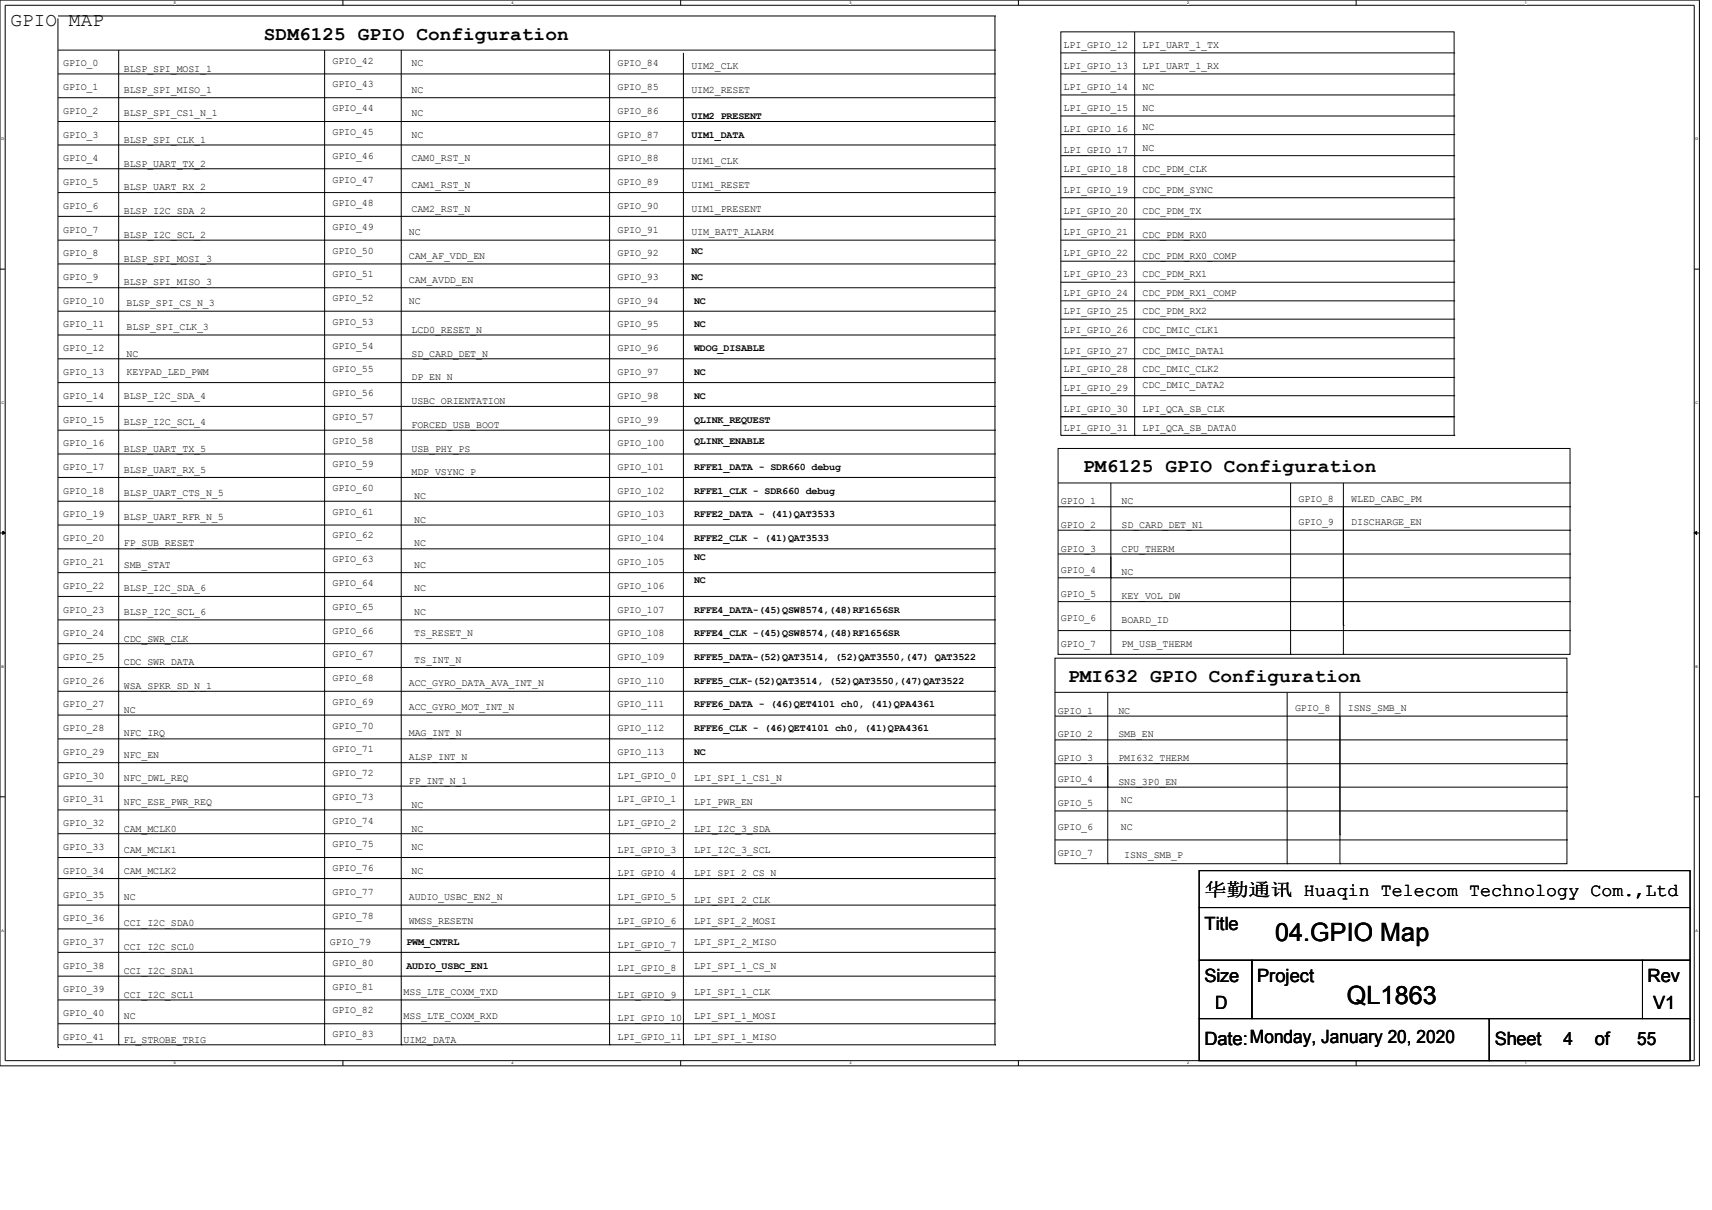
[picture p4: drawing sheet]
<svg xmlns="http://www.w3.org/2000/svg" width="420mm" height="297mm" viewBox="0 0 420 297" stroke-linecap="round" stroke-linejoin="round" font-family="sans-serif">
<defs><g id="words">
<g font-size="6.2">
<text x="312.9" y="231.1">04.GPIO Map</text>
<text x="330.5" y="246.6">QL1863</text>
</g>
<g font-size="4.7">
<text x="2.5" y="6.4">GPIO MAP</text>
<text x="64.8" y="9.8">SDM6125 GPIO Configuration</text>
<text x="265.9" y="115.9">PM6125 GPIO Configuration</text>
<text x="262.1" y="167.4">PMI632 GPIO Configuration</text>
</g>
<g font-size="4.5">
<text x="295.6" y="220">华勤通讯 Huaqin Telecom Technology Com.,Ltd</text>
<text x="295.6" y="228.2">Title</text>
<text x="295.6" y="241.2">Size</text>
<text x="308.5" y="241.2">Project</text>
<text x="404.4" y="241.2">Rev</text>
<text x="298.2" y="247.6">D</text>
<text x="405.7" y="247.6">V1</text>
<text x="295.6" y="256.7">Date:Monday, January 20, 2020</text>
<text x="366.9" y="256.7">Sheet</text>
<text x="383.7" y="256.7">4</text>
<text x="391.4" y="256.7">of</text>
<text x="401.8" y="256.7">55</text>
</g>
<g font-size="2.5">
<text x="261" y="11.7">LPI_GPIO_12</text>
<text x="280.4" y="11.7">LPI_UART_1_TX</text>
<text x="15.5" y="16.3">GPIO_0</text>
<text x="30.4" y="17.6">BLSP_SPI_MOSI_1</text>
<text x="81.6" y="15.6">GPIO_42</text>
<text x="101" y="16.3">NC</text>
<text x="151.6" y="16.3">GPIO_84</text>
<text x="169.7" y="17">UIM2_CLK</text>
<text x="261" y="17">LPI_GPIO_13</text>
<text x="280.4" y="17">LPI_UART_1_RX</text>
<text x="15.5" y="22.1">GPIO_1</text>
<text x="30.4" y="22.8">BLSP_SPI_MISO_1</text>
<text x="81.6" y="21.4">GPIO_43</text>
<text x="101" y="22.8">NC</text>
<text x="151.6" y="22.1">GPIO_85</text>
<text x="169.7" y="22.8">UIM2_RESET</text>
<text x="261" y="22.1">LPI_GPIO_14</text>
<text x="280.4" y="22.1">NC</text>
<text x="15.5" y="28">GPIO_2</text>
<text x="30.4" y="28.6">BLSP_SPI_CS1_N_1</text>
<text x="81.6" y="27.3">GPIO_44</text>
<text x="101" y="28.6">NC</text>
<text x="151.6" y="28">GPIO_86</text>
<text x="169.7" y="29.2">UIM2_PRESENT</text>
<text x="261" y="27.3">LPI_GPIO_15</text>
<text x="280.4" y="27.3">NC</text>
<text x="15.5" y="33.8">GPIO_3</text>
<text x="30.4" y="35.1">BLSP_SPI_CLK_1</text>
<text x="81.6" y="33.1">GPIO_45</text>
<text x="101" y="33.8">NC</text>
<text x="151.6" y="33.8">GPIO_87</text>
<text x="169.7" y="33.8">UIM1_DATA</text>
<text x="261" y="32.5">LPI_GPIO_16</text>
<text x="280.4" y="31.9">NC</text>
<text x="15.5" y="39.6">GPIO_4</text>
<text x="30.4" y="40.9">BLSP_UART_TX_2</text>
<text x="81.6" y="39">GPIO_46</text>
<text x="101" y="39.6">CAM0_RST_N</text>
<text x="151.6" y="39.6">GPIO_88</text>
<text x="169.7" y="40.2">UIM1_CLK</text>
<text x="261" y="37.6">LPI_GPIO_17</text>
<text x="280.4" y="37">NC</text>
<text x="15.5" y="45.4">GPIO_5</text>
<text x="30.4" y="46.8">BLSP_UART_RX_2</text>
<text x="81.6" y="44.8">GPIO_47</text>
<text x="101" y="46.1">CAM1_RST_N</text>
<text x="151.6" y="45.4">GPIO_89</text>
<text x="169.7" y="46.1">UIM1_RESET</text>
<text x="261" y="42.2">LPI_GPIO_18</text>
<text x="261" y="47.4">LPI_GPIO_19</text>
<text x="280.4" y="47.4">CDC_PDM_SYNC</text>
<text x="280.4" y="42.2">CDC_PDM_CLK</text>
<text x="15.5" y="51.3">GPIO_6</text>
<text x="30.4" y="52.5">BLSP_I2C_SDA_2</text>
<text x="81.6" y="50.6">GPIO_48</text>
<text x="101" y="51.9">CAM2_RST_N</text>
<text x="151.6" y="51.3">GPIO_90</text>
<text x="169.7" y="51.9">UIM1_PRESENT</text>
<text x="261" y="52.5">LPI_GPIO_20</text>
<text x="280.4" y="52.5">CDC_PDM_TX</text>
<text x="15.5" y="57.1">GPIO_7</text>
<text x="30.4" y="58.4">BLSP_I2C_SCL_2</text>
<text x="81.6" y="56.4">GPIO_49</text>
<text x="100.3" y="57.8">NC</text>
<text x="151.6" y="57.1">GPIO_91</text>
<text x="169.7" y="57.8">UIM_BATT_ALARM</text>
<text x="261" y="57.8">LPI_GPIO_21</text>
<text x="280.4" y="58.4">CDC_PDM_RX0</text>
<text x="15.5" y="62.9">GPIO_8</text>
<text x="30.4" y="64.2">BLSP_SPI_MOSI_3</text>
<text x="81.6" y="62.3">GPIO_50</text>
<text x="100.3" y="63.5">CAM_AF_VDD_EN</text>
<text x="151.6" y="62.9">GPIO_92</text>
<text x="169.7" y="62.3">NC</text>
<text x="261" y="62.9">LPI_GPIO_22</text>
<text x="280.4" y="63.5">CDC_PDM_RX0_COMP</text>
<text x="15.5" y="68.8">GPIO_9</text>
<text x="30.4" y="70">BLSP_SPI_MISO_3</text>
<text x="81.6" y="68.1">GPIO_51</text>
<text x="100.3" y="69.4">CAM_AVDD_EN</text>
<text x="151.6" y="68.8">GPIO_93</text>
<text x="169.7" y="68.8">NC</text>
<text x="261" y="68.1">LPI_GPIO_23</text>
<text x="280.4" y="68.1">CDC_PDM_RX1</text>
<text x="15.5" y="74.6">GPIO_10</text>
<text x="31.1" y="75.2">BLSP_SPI_CS_N_3</text>
<text x="81.6" y="73.9">GPIO_52</text>
<text x="100.3" y="74.6">NC</text>
<text x="151.6" y="74.6">GPIO_94</text>
<text x="170.3" y="74.6">NC</text>
<text x="261" y="72.7">LPI_GPIO_24</text>
<text x="261" y="77.2">LPI_GPIO_25</text>
<text x="280.4" y="72.7">CDC_PDM_RX1_COMP</text>
<text x="280.4" y="77.2">CDC_PDM_RX2</text>
<text x="15.5" y="80.4">GPIO_11</text>
<text x="31.1" y="81.1">BLSP_SPI_CLK_3</text>
<text x="81.6" y="79.8">GPIO_53</text>
<text x="101" y="81.7">LCD0_RESET_N</text>
<text x="151.6" y="80.4">GPIO_95</text>
<text x="170.3" y="80.4">NC</text>
<text x="261" y="81.7">LPI_GPIO_26</text>
<text x="280.4" y="81.7">CDC_DMIC_CLK1</text>
<text x="15.5" y="86.2">GPIO_12</text>
<text x="31.1" y="87.6">NC</text>
<text x="81.6" y="85.6">GPIO_54</text>
<text x="101" y="87.6">SD_CARD_DET_N</text>
<text x="151.6" y="86.2">GPIO_96</text>
<text x="170.3" y="86.2">WDOG_DISABLE</text>
<text x="261" y="86.9">LPI_GPIO_27</text>
<text x="280.4" y="86.9">CDC_DMIC_DATA1</text>
<text x="15.5" y="92.1">GPIO_13</text>
<text x="31.1" y="92.1">KEYPAD_LED_PWM</text>
<text x="81.6" y="91.4">GPIO_55</text>
<text x="101" y="93.3">DP_EN_N</text>
<text x="151.6" y="92.1">GPIO_97</text>
<text x="170.3" y="92.1">NC</text>
<text x="261" y="91.4">LPI_GPIO_28</text>
<text x="261" y="96">LPI_GPIO_29</text>
<text x="280.4" y="91.4">CDC_DMIC_CLK2</text>
<text x="280.4" y="95.3">CDC_DMIC_DATA2</text>
<text x="15.5" y="97.9">GPIO_14</text>
<text x="30.4" y="97.9">BLSP_I2C_SDA_4</text>
<text x="81.6" y="97.2">GPIO_56</text>
<text x="101" y="99.2">USBC_ORIENTATION</text>
<text x="151.6" y="97.9">GPIO_98</text>
<text x="170.3" y="97.9">NC</text>
<text x="261" y="101.1">LPI_GPIO_30</text>
<text x="280.4" y="101.1">LPI_QCA_SB_CLK</text>
<text x="15.5" y="103.7">GPIO_15</text>
<text x="30.4" y="104.3">BLSP_I2C_SCL_4</text>
<text x="81.6" y="103.1">GPIO_57</text>
<text x="101" y="105">FORCED_USB_BOOT</text>
<text x="151.6" y="103.7">GPIO_99</text>
<text x="170.3" y="103.7">QLINK_REQUEST</text>
<text x="261" y="105.7">LPI_GPIO_31</text>
<text x="280.4" y="105.7">LPI_QCA_SB_DATA0</text>
<text x="15.5" y="109.6">GPIO_16</text>
<text x="30.4" y="110.9">BLSP_UART_TX_5</text>
<text x="81.6" y="108.9">GPIO_58</text>
<text x="101" y="110.9">USB_PHY_PS</text>
<text x="151.6" y="109.6">GPIO_100</text>
<text x="170.3" y="108.9">QLINK_ENABLE</text>
<text x="15.5" y="115.3">GPIO_17</text>
<text x="30.4" y="116">BLSP_UART_RX_5</text>
<text x="81.6" y="114.8">GPIO_59</text>
<text x="101" y="116.7">MDP_VSYNC_P</text>
<text x="151.6" y="115.3">GPIO_101</text>
<text x="170.3" y="115.3">RFFE1_DATA - SDR660 debug</text>
<text x="15.5" y="121.2">GPIO_18</text>
<text x="30.4" y="121.9">BLSP_UART_CTS_N_5</text>
<text x="81.6" y="120.6">GPIO_60</text>
<text x="101.7" y="122.5">NC</text>
<text x="151.6" y="121.2">GPIO_102</text>
<text x="170.3" y="121.2">RFFE1_CLK - SDR660 debug</text>
<text x="260.3" y="123.8">GPIO_1</text>
<text x="275.3" y="123.8">NC</text>
<text x="318.7" y="123.1">GPIO_8</text>
<text x="331.6" y="123.1">WLED_CABC_PM</text>
<text x="15.5" y="127">GPIO_19</text>
<text x="30.4" y="127.7">BLSP_UART_RFR_N_5</text>
<text x="81.6" y="126.4">GPIO_61</text>
<text x="101.7" y="128.3">NC</text>
<text x="151.6" y="127">GPIO_103</text>
<text x="170.3" y="127">RFFE2_DATA - (41)QAT3533</text>
<text x="260.3" y="129.7">GPIO_2</text>
<text x="275.3" y="129.7">SD_CARD_DET_N1</text>
<text x="318.7" y="129">GPIO_9</text>
<text x="331.6" y="129">DISCHARGE_EN</text>
<text x="15.5" y="132.9">GPIO_20</text>
<text x="30.4" y="134.1">FP_SUB_RESET</text>
<text x="81.6" y="132.2">GPIO_62</text>
<text x="101.7" y="134.1">NC</text>
<text x="151.6" y="132.9">GPIO_104</text>
<text x="170.3" y="132.9">RFFE2_CLK - (41)QAT3533</text>
<text x="170.3" y="137.4">NC</text>
<text x="260.3" y="135.5">GPIO_3</text>
<text x="275.3" y="135.5">CPU_THERM</text>
<text x="15.5" y="138.7">GPIO_21</text>
<text x="30.4" y="139.4">SMB_STAT</text>
<text x="81.6" y="143.9">GPIO_64</text>
<text x="81.6" y="138">GPIO_63</text>
<text x="101.7" y="139.4">NC</text>
<text x="151.6" y="138.7">GPIO_105</text>
<text x="170.3" y="143.2">NC</text>
<text x="260.3" y="140.7">GPIO_4</text>
<text x="275.3" y="141.3">NC</text>
<text x="15.5" y="144.6">GPIO_22</text>
<text x="30.4" y="145.1">BLSP_I2C_SDA_6</text>
<text x="81.6" y="149.7">GPIO_65</text>
<text x="101.7" y="145.1">NC</text>
<text x="151.6" y="144.6">GPIO_106</text>
<text x="260.3" y="146.5">GPIO_5</text>
<text x="275.3" y="147.1">KEY_VOL_DW</text>
<text x="15.5" y="150.4">GPIO_23</text>
<text x="30.4" y="151">BLSP_I2C_SCL_6</text>
<text x="81.6" y="155.6">GPIO_66</text>
<text x="101.7" y="151">NC</text>
<text x="151.6" y="150.4">GPIO_107</text>
<text x="170.3" y="150.4">RFFE4_DATA-(45)QSW8574,(48)RF1656SR</text>
<text x="260.3" y="152.3">GPIO_6</text>
<text x="275.3" y="152.9">BOARD_ID</text>
<text x="15.5" y="162">GPIO_25</text>
<text x="15.5" y="156.2">GPIO_24</text>
<text x="30.4" y="157.5">CDC_SWR_CLK</text>
<text x="81.6" y="161.4">GPIO_67</text>
<text x="101.7" y="156.2">TS_RESET_N</text>
<text x="151.6" y="162">GPIO_109</text>
<text x="151.6" y="156.2">GPIO_108</text>
<text x="170.3" y="156.2">RFFE4_CLK -(45)QSW8574,(48)RF1656SR</text>
<text x="170.3" y="162">RFFE5_DATA-(52)QAT3514, (52)QAT3550,(47) QAT3522</text>
<text x="260.3" y="158.8">GPIO_7</text>
<text x="275.3" y="158.8">PM_USB_THERM</text>
<text x="15.5" y="167.8">GPIO_26</text>
<text x="30.4" y="163.4">CDC_SWR_DATA</text>
<text x="81.6" y="167.2">GPIO_68</text>
<text x="101.7" y="162.7">TS_INT_N</text>
<text x="151.6" y="167.8">GPIO_110</text>
<text x="170.3" y="167.8">RFFE5_CLK-(52)QAT3514, (52)QAT3550,(47)QAT3522</text>
<text x="15.5" y="173.7">GPIO_27</text>
<text x="30.4" y="169.1">WSA_SPKR_SD_N_1</text>
<text x="81.6" y="173">GPIO_69</text>
<text x="100.3" y="168.5">ACC_GYRO_DATA_AVA_INT_N</text>
<text x="151.6" y="173.7">GPIO_111</text>
<text x="170.3" y="173.7">RFFE6_DATA - (46)QET4101 ch0, (41)QPA4361</text>
<text x="15.5" y="179.5">GPIO_28</text>
<text x="30.4" y="174.9">NC</text>
<text x="81.6" y="178.8">GPIO_70</text>
<text x="100.3" y="174.4">ACC_GYRO_MOT_INT_N</text>
<text x="151.6" y="179.5">GPIO_112</text>
<text x="170.3" y="179.5">RFFE6_CLK - (46)QET4101 ch0, (41)QPA4361</text>
<text x="259.6" y="175.2">GPIO_1</text>
<text x="274.5" y="175.2">NC</text>
<text x="317.8" y="174.6">GPIO_8</text>
<text x="330.8" y="174.6">ISNS_SMB_N</text>
<text x="15.5" y="185.4">GPIO_29</text>
<text x="30.4" y="180.8">NFC_IRQ</text>
<text x="30.4" y="186">NFC_EN</text>
<text x="81.6" y="184.7">GPIO_71</text>
<text x="100.3" y="180.8">MAG_INT_N</text>
<text x="151.6" y="185.4">GPIO_113</text>
<text x="170.3" y="185.4">NC</text>
<text x="259.6" y="181">GPIO_2</text>
<text x="274.5" y="181">SMB_EN</text>
<text x="15.5" y="191.2">GPIO_30</text>
<text x="30.4" y="191.8">NFC_DWL_REQ</text>
<text x="81.6" y="190.5">GPIO_72</text>
<text x="100.3" y="186.6">ALSP_INT_N</text>
<text x="151.6" y="191.2">LPI_GPIO_0</text>
<text x="170.3" y="191.8">LPI_SPI_1_CS1_N</text>
<text x="259.6" y="186.9">GPIO_3</text>
<text x="274.5" y="186.9">PMI632_THERM</text>
<text x="15.5" y="197">GPIO_31</text>
<text x="30.4" y="197.6">NFC_ESE_PWR_REQ</text>
<text x="81.6" y="196.4">GPIO_73</text>
<text x="100.3" y="192.5">FP_INT_N_1</text>
<text x="151.6" y="197">LPI_GPIO_1</text>
<text x="170.3" y="197.6">LPI_PWR_EN</text>
<text x="259.6" y="192.1">GPIO_4</text>
<text x="259.6" y="197.9">GPIO_5</text>
<text x="274.5" y="192.7">SNS_3P0_EN</text>
<text x="275.1" y="197.2">NC</text>
<text x="15.5" y="202.8">GPIO_32</text>
<text x="81.6" y="202.2">GPIO_74</text>
<text x="101" y="198.3">NC</text>
<text x="151.6" y="202.8">LPI_GPIO_2</text>
<text x="259.6" y="203.7">GPIO_6</text>
<text x="275.1" y="203.7">NC</text>
<text x="15.5" y="208.6">GPIO_33</text>
<text x="30.4" y="204.2">CAM_MCLK0</text>
<text x="30.4" y="209.3">CAM_MCLK1</text>
<text x="81.6" y="208">GPIO_75</text>
<text x="101" y="204.2">NC</text>
<text x="101" y="208.6">NC</text>
<text x="151.6" y="209.3">LPI_GPIO_3</text>
<text x="170.3" y="209.3">LPI_I2C_3_SCL</text>
<text x="170.3" y="204.2">LPI_I2C_3_SDA</text>
<text x="15.5" y="214.5">GPIO_34</text>
<text x="30.4" y="214.5">CAM_MCLK2</text>
<text x="81.6" y="213.8">GPIO_76</text>
<text x="101" y="214.5">NC</text>
<text x="151.6" y="215.2">LPI_GPIO_4</text>
<text x="170.3" y="215.2">LPI_SPI_2_CS_N</text>
<text x="259.6" y="210.2">GPIO_7</text>
<text x="275.9" y="210.6">ISNS_SMB_P</text>
<text x="15.5" y="220.3">GPIO_35</text>
<text x="30.4" y="220.9">NC</text>
<text x="81.6" y="219.7">GPIO_77</text>
<text x="100.3" y="220.9">AUDIO_USBC_EN2_N</text>
<text x="151.6" y="220.9">LPI_GPIO_5</text>
<text x="170.3" y="221.6">LPI_SPI_2_CLK</text>
<text x="15.5" y="226.2">GPIO_36</text>
<text x="30.4" y="227.4">CCI_I2C_SDA0</text>
<text x="81.6" y="225.5">GPIO_78</text>
<text x="100.3" y="226.8">WMSS_RESETN</text>
<text x="151.6" y="226.8">LPI_GPIO_6</text>
<text x="170.3" y="226.8">LPI_SPI_2_MOSI</text>
<text x="15.5" y="231.9">GPIO_37</text>
<text x="30.4" y="233.3">CCI_I2C_SCL0</text>
<text x="80.9" y="231.9">GPIO_79</text>
<text x="99.7" y="231.9">PWM_CNTRL</text>
<text x="151.6" y="232.6">LPI_GPIO_7</text>
<text x="170.3" y="231.9">LPI_SPI_2_MISO</text>
<text x="15.5" y="237.8">GPIO_38</text>
<text x="30.4" y="239.1">CCI_I2C_SDA1</text>
<text x="81.6" y="237.2">GPIO_80</text>
<text x="99.7" y="237.8">AUDIO_USBC_EN1</text>
<text x="151.6" y="238.4">LPI_GPIO_8</text>
<text x="170.3" y="237.8">LPI_SPI_1_CS_N</text>
<text x="15.5" y="243.6">GPIO_39</text>
<text x="30.4" y="244.9">CCI_I2C_SCL1</text>
<text x="81.6" y="243">GPIO_81</text>
<text x="99.1" y="244.3">MSS_LTE_COXM_TXD</text>
<text x="151.6" y="244.9">LPI_GPIO_9</text>
<text x="170.3" y="244.3">LPI_SPI_1_CLK</text>
<text x="15.5" y="249.5">GPIO_40</text>
<text x="30.4" y="250.1">NC</text>
<text x="81.6" y="248.8">GPIO_82</text>
<text x="99.1" y="250.1">MSS_LTE_COXM_RXD</text>
<text x="151.6" y="250.7">LPI_GPIO_10</text>
<text x="170.3" y="250.1">LPI_SPI_1_MOSI</text>
<text x="15.5" y="255.3">GPIO_41</text>
<text x="30.4" y="256">FL_STROBE_TRIG</text>
<text x="81.6" y="254.6">GPIO_83</text>
<text x="99.1" y="256">UIM2_DATA</text>
<text x="151.6" y="255.3">LPI_GPIO_11</text>
<text x="170.3" y="255.3">LPI_SPI_1_MISO</text>
</g>
<g font-size=".9">
<text x="42.7" y="1">5</text>
<text x="125.6" y="1">4</text>
<text x="208.4" y="1">3</text>
<text x="291.3" y="1">2</text>
<text x="374.2" y="1">1</text>
<text x=".3" y="34.4">D</text>
<text x="416.1" y="34.4">D</text>
<text x=".3" y="99.2">C</text>
<text x="416.1" y="99.2">C</text>
<text x=".3" y="163.9">B</text>
<text x="416.1" y="163.9">B</text>
<text x=".3" y="228.7">A</text>
<text x="416.1" y="228.7">A</text>
<text x="42.7" y="261.3">5</text>
<text x="125.6" y="261.3">4</text>
<text x="208.4" y="261.3">3</text>
<text x="291.3" y="261.3">2</text>
<text x="374.2" y="261.3">1</text>
</g>
</g></defs>
<path d="M0 0h417.1v261.6h-417.1zM1.3 1.3h414.5v259.1h-414.5z" fill="none" stroke="#000" stroke-width=".25"/>
<g fill="#fff">
<path d="M42.7 .2h.3v.9h-.3z"/>
<path d="M42.7 260.5h.3v1h-.3z"/>
</g>
<path d="M84.2 0v1.3M84.2 260.4v1.2" fill="none" stroke="#000" stroke-width=".25"/>
<g fill="#fff">
<path d="M125.6 .2h.3v.9h-.3z"/>
<path d="M125.6 260.5h.3v1h-.3z"/>
</g>
<path d="M167 0v1.3M167 260.4v1.2" fill="none" stroke="#000" stroke-width=".25"/>
<g fill="#fff">
<path d="M208.4 .2h.4v.9h-.4z"/>
<path d="M208.4 260.5h.4v1h-.4z"/>
</g>
<path d="M249.9 0v1.3M249.9 260.4v1.2" fill="none" stroke="#000" stroke-width=".25"/>
<g fill="#fff">
<path d="M291.3 .2h.4v.9h-.4z"/>
<path d="M291.3 260.5h.4v1h-.4z"/>
</g>
<path d="M332.8 0v1.3M332.8 260.4v1.2" fill="none" stroke="#000" stroke-width=".25"/>
<g fill="#fff">
<path d="M374.2 .2h.4v.9h-.4z"/>
<path d="M374.2 260.5h.4v1h-.4z"/>
<path d="M.3 33.6h.5v1h-.5z"/>
<path d="M416.1 33.6h.5v1h-.5z"/>
<path d="M.3 98.4h.5v.9h-.5z"/>
<path d="M416.1 98.4h.5v.9h-.5z"/>
</g>
<path d="M0 66.1h1.3M415.8 66.1h1.3" fill="none" stroke="#000" stroke-width=".25"/>
<g fill="#fff">
<path d="M.3 163.2h.5v.9h-.5z"/>
<path d="M416.1 163.2h.5v.9h-.5z"/>
</g>
<path d="M0 130.8h1.3M415.8 130.8h1.3" fill="none" stroke="#000" stroke-width=".25"/>
<path d="M.7 130.4l.6 .4-.6 .4zM415.8 130.8l.6-.4v.8z" fill="#000" stroke="#000" stroke-width=".25"/>
<g fill="#fff">
<path d="M.3 228h.5v.9h-.5z"/>
<path d="M416.1 228h.5v.9h-.5z"/>
</g>
<g fill="none" stroke="#000" stroke-width=".25">
<path d="M14.2 18.1h230M14.2 3.9h230M14.2 12.3h230M14.2 4.5v252.7M29.1 12.3v244.2M79.7 12.3v244.2M98.5 12.3v244.2M149.6 12.3v244.2M167.7 13v243.5M244.2 18.1h.1M244.2 3.9h.1M244.2 12.3h.1"/>
<path d="M244.2 3.9v252.6M260.3 7.8h96.6v94.5h-96.6zM260.3 18.1h96.6M260.3 13h96.6M278.5 7.8v99.1M356.9 13h.1M356.9 18.1h.1M14.2 35.6h230M14.2 29.8h230M14.2 24h230M244.2 35.6h.1M244.2 29.8h.1"/>
<path d="M244.2 24h.1M260.3 23.3h96.6M260.3 28.5h96.6M260.3 33h96.6M260.3 38.2h96.6M356.9 23.3h.1M356.9 28.5h.1M356.9 33h.1M356.9 38.2h.1M14.2 53.1h230M14.2 47.3h230M14.2 41.4h230"/>
<path d="M14.2 59h230M244.2 53.1h.1M244.2 47.3h.1M244.2 41.4h.1M244.2 59h.1M260.3 59h96.6M260.3 53.8h96.6M260.3 43.4h96.6M260.3 48.5h96.6M356.9 53.8h.1M356.9 43.4h.1M356.9 48.5h.1"/>
<path d="M356.9 59h.1M14.2 64.8h230M14.2 76.4h230M14.2 70.6h230M244.2 64.8h.1M244.2 76.4h.1M244.2 70.6h.1M260.3 69.3h96.6M260.3 73.9h96.6M260.3 78.3h96.6M260.3 64.1h96.6M356.9 69.3h.1"/>
<path d="M356.9 73.9h.1M356.9 78.3h.1M356.9 64.1h.1M14.2 82.2h230M14.2 99.8h230M14.2 93.9h230M14.2 88.1h230M244.2 82.2h.1M244.2 99.8h.1M244.2 93.9h.1M244.2 88.1h.1M260.3 88.1h96.6"/>
<path d="M260.3 82.9h96.6M260.3 92.7h96.6M260.3 97.1h96.6M356.9 82.9h.1M356.9 88.1h.1M356.9 92.7h.1M356.9 97.1h.1M14.2 111.4h230M14.2 105.6h230M14.2 117.2h230M244.2 111.4h.1M244.2 105.6h.1"/>
<path d="M244.2 117.2h.1M259.7 110.1h125.6v50.5h-125.6zM259.7 118.6h125.6M260.3 106.9h.1M260.3 106.9h96.6M272.6 118.6v42M278.5 102.3h.1M278.5 106.9h.1M316.7 118.6v42M329.7 118.6v42M356.9 102.3h.1M356.9 106.9h.1"/>
<path d="M356.9 102.3h-96.6v4.6M356.9 102.3v4.6M385.3 118.6h.1M14.2 128.9h230M14.2 123h230M14.2 134.7h230M244.2 128.9h.1M244.2 123h.1M244.2 134.7h.1M259.7 136h125.6M259.7 130.2h125.6M259.7 124.4h125.6"/>
<path d="M385.3 136h.1M385.3 130.2h.1M385.3 124.4h.1M14.2 146.4h230M14.2 140.6h230M14.2 158h230M14.2 152.2h230M244.2 146.4h.1M244.2 140.6h.1M244.2 158h.1M244.2 152.2h.1M259.7 147.7h125.6"/>
<path d="M259.7 141.8h125.6M259.7 154.8h125.6M272.6 141.8h.1M329.7 153.5h.1M385.3 147.7h.1M385.3 141.8h.1M385.3 154.8h.1M14.2 175.5h230M14.2 169.7h230M14.2 163.9h230M244.2 175.5h.1M244.2 169.7h.1"/>
<path d="M244.2 163.9h.1M258.9 161.6h125.7v50.4h-125.7zM258.9 170h125.7M258.9 175.8h125.7M271.9 170v42M272.6 160.6h.1M315.9 170v42M316.7 160.6h.1M328.8 170v42M329.7 160.6h.1M384.6 170h.1M384.6 175.8h.1"/>
<path d="M0 195.6h1.3M14.2 193h230M14.2 187.2h230M14.2 181.4h230M14.2 198.8h230M244.2 193h.1M244.2 187.2h.1M244.2 181.4h.1M244.2 198.8h.1M258.9 199.1h125.7M258.9 193.2h125.7M258.9 187.5h125.7"/>
<path d="M258.9 181.6h125.7M271.9 193.2h.1M384.6 199.1h.1M384.6 193.2h.1M384.6 187.5h.1M384.6 181.6h.1M415.8 195.6h1.3M14.2 210.5h230M14.2 215.7h230M14.2 204.7h230M244.2 210.5h.1M244.2 215.7h.1"/>
<path d="M244.2 204.7h.1M258.9 206.2h125.7M271.9 212h.1M294.3 213.7h120.5v9.1h-120.5zM315.9 212h.1M328.8 212h.1M328.8 204.9h.1M384.6 206.2h.1M14.2 239.6h230M14.2 222.2h230M14.2 233.8h230M14.2 228h230"/>
<path d="M244.2 239.6h.1M244.2 222.2h.1M244.2 233.8h.1M244.2 228h.1M294.3 222.8h120.5v12.9h-120.5zM294.3 235.7h13v14.3h-13zM307.3 235.7h95.8v14.3h-95.8zM403.1 235.7h11.7v14.3h-11.7zM14.2 257.2h.1M14.2 245.5h230M14.2 256.5h230M14.2 251.3h230"/>
<path d="M29.1 256.5h.1M79.7 256.5h.1M98.5 256.5h.1M149.6 256.5h.1M167.7 256.5h.1M244.2 245.5h.1M244.2 256.5h.1M244.2 251.3h.1M294.3 250h71.2v10.4h-71.2zM365.5 250h49.3v10.4h-49.3z"/>
</g>
<use href="#words"/>
</svg>
